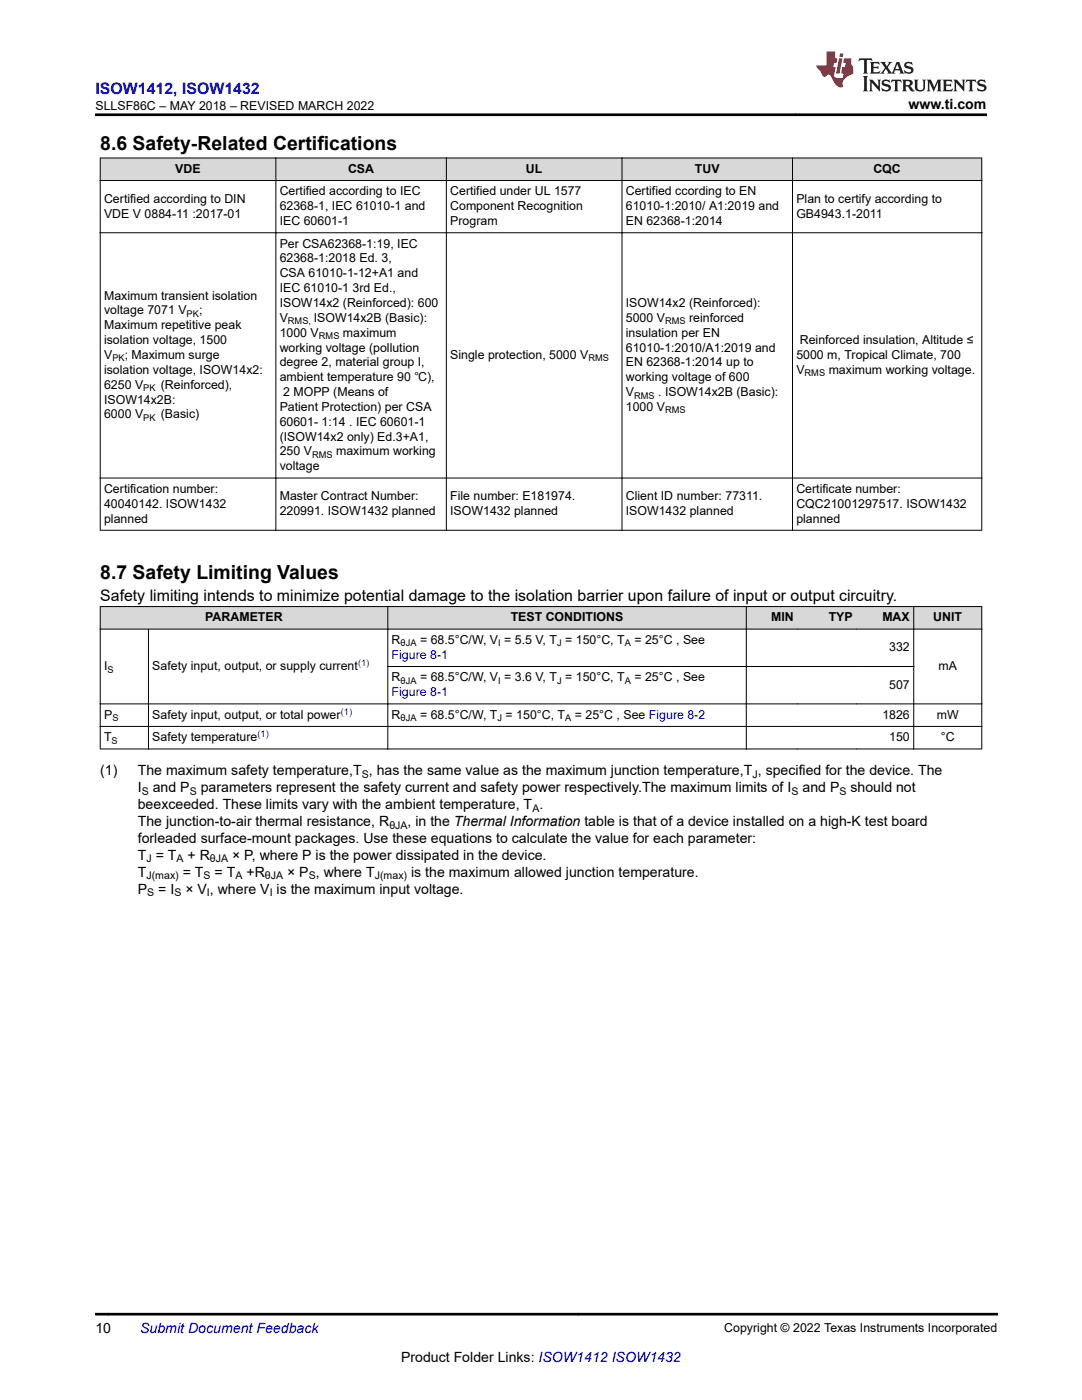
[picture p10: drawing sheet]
<svg xmlns="http://www.w3.org/2000/svg" width="216mm" height="279mm" viewBox="0 0 216 279" stroke-linecap="round" stroke-linejoin="round" font-family="sans-serif">
<defs><g id="words">
<g font-size="3.9">
<text x="20" y="29.9">8.6 Safety-Related Certifications</text>
<text x="20" y="115.6">8.7 Safety Limiting Values</text>
</g>
<text font-size="3.2" fill="#00f" x="19.1" y="18.7">ISOW1412, ISOW1432</text>
<text font-size="3.2" x="20" y="120">Safety limiting intends to minimize potential damage to the isolation barrier upon failure of input or output circuitry.</text>
<g font-size="2.8">
<text x="181.3" y="21.8">www.ti.com</text>
<text x="20" y="154.6">(1)</text>
<text x="27.5" y="154.6">The maximum safety temperature,T , has the same value as the maximum junction temperature,T , specified for the device. The</text>
<text x="27.5" y="161.4">beexceeded. These limits vary with the ambient temperature, T .</text>
<text x="27.5" y="158">I</text>
<text x="30.5" y="158">and P</text>
<text x="40.1" y="158">parameters represent the safety current and safety power respectively.The maximum limits of I</text>
<text x="160.1" y="158">and P</text>
<text x="169.7" y="158">should not</text>
<text x="27.5" y="164.8">The junction-to-air thermal resistance, R</text>
<text x="81.3" y="164.8">, in the Thermal Information table is that of a device installed on a high-K test board</text>
<text x="27.5" y="168.2">forleaded surface-mount packages. Use these equations to calculate the value for each parameter:</text>
<text x="27.5" y="171.6">T = T</text>
<text x="37.4" y="171.6">+ R</text>
<text x="46.3" y="171.6">× P, where P is the power dissipated in the device.</text>
<text x="27.5" y="174.9">T</text>
<text x="27.5" y="178.3">P</text>
<text x="31.6" y="178.3">= I</text>
<text x="36.5" y="174.9">= T</text>
<text x="37" y="178.3">× V , where V is the maximum input voltage.</text>
<text x="42.8" y="174.9">= T</text>
<text x="49.2" y="174.9">+R</text>
<text x="57.3" y="174.9">× P , where T</text>
<text x="82" y="174.9">is the maximum allowed junction temperature.</text>
<text x="19.1" y="266.1">10</text>
<text x="80" y="271.7">Product Folder Links: ISOW1412 ISOW1432</text>
</g>
<text font-size="2.8" fill="#00f" x="28" y="266.1">Submit Document Feedback</text>
<g font-size="2.5">
<text x="19" y="21.9">SLLSF86C – MAY 2018 – REVISED MARCH 2022</text>
<text x="35" y="34.5">VDE</text>
<text x="69.4" y="34.5">CSA</text>
<text x="104.9" y="34.5">UL</text>
<text x="138.7" y="34.5">TUV</text>
<text x="174.3" y="34.5">CQC</text>
<text x="20.8" y="40.5">Certified according to DIN</text>
<text x="55.8" y="39">Certified according to IEC</text>
<text x="55.8" y="42">62368-1, IEC 61010-1 and</text>
<text x="89.8" y="39">Certified under UL 1577</text>
<text x="89.8" y="42">Component Recognition</text>
<text x="124.9" y="39">Certified ccording to EN</text>
<text x="124.9" y="42">61010-1:2010/ A1:2019 and</text>
<text x="158.9" y="40.5">Plan to certify according to</text>
<text x="20.8" y="43.4">VDE V 0884-11 :2017-01</text>
<text x="55.8" y="44.9">IEC 60601-1</text>
<text x="89.8" y="44.9">Program</text>
<text x="124.9" y="44.9">EN 62368-1:2014</text>
<text x="158.9" y="43.4">GB4943.1-2011</text>
<text x="55.8" y="49.4">Per CSA62368-1:19, IEC</text>
<text x="55.8" y="52.4">62368-1:2018 Ed. 3,</text>
<text x="20.8" y="59.8">Maximum transient isolation</text>
<text x="55.8" y="55.3">CSA 61010-1-12+A1 and</text>
<text x="55.8" y="58.3">IEC 61010-1 3rd Ed.,</text>
<text x="20.8" y="65.7">Maximum repetitive peak</text>
<text x="20.8" y="62.7">voltage 7071 V</text>
<text x="39.7" y="62.7">;</text>
<text x="55.8" y="61.3">ISOW14x2 (Reinforced): 600</text>
<text x="55.8" y="64.2">V</text>
<text x="62.6" y="64.2">ISOW14x2B (Basic):</text>
<text x="124.9" y="61.3">ISOW14x2 (Reinforced):</text>
<text x="124.9" y="64.2">5000 V</text>
<text x="137.5" y="64.2">reinforced</text>
<text x="20.8" y="68.7">isolation voltage, 1500</text>
<text x="20.8" y="71.6">V</text>
<text x="24.9" y="71.6">; Maximum surge</text>
<text x="55.8" y="67.2">1000 V</text>
<text x="55.8" y="70.2">working voltage (pollution</text>
<text x="68.4" y="67.2">maximum</text>
<text x="89.8" y="71.6">Single protection, 5000 V</text>
<text x="124.9" y="67.2">insulation per EN</text>
<text x="124.9" y="70.2">61010-1:2010/A1:2019 and</text>
<text x="158.9" y="71.6">5000 m, Tropical Climate, 700</text>
<text x="159.6" y="68.7">Reinforced insulation, Altitude ≤</text>
<text x="20.8" y="74.6">isolation voltage, ISOW14x2:</text>
<text x="20.8" y="77.6">6250 V</text>
<text x="32.1" y="77.6">(Reinforced),</text>
<text x="55.8" y="73.1">degree 2, material group I,</text>
<text x="55.8" y="76.1">ambient temperature 90 ℃),</text>
<text x="124.9" y="73.1">EN 62368-1:2014 up to</text>
<text x="124.9" y="76.1">working voltage of 600</text>
<text x="158.9" y="74.6">V</text>
<text x="165.4" y="74.6">maximum working voltage.</text>
<text x="20.8" y="80.5">ISOW14x2B:</text>
<text x="20.8" y="83.5">6000 V</text>
<text x="32.1" y="83.5">(Basic)</text>
<text x="55.8" y="82">Patient Protection) per CSA</text>
<text x="56.5" y="79">2 MOPP (Means of</text>
<text x="124.9" y="79">V</text>
<text x="124.9" y="82">1000 V</text>
<text x="131.3" y="79">. ISOW14x2B (Basic):</text>
<text x="55.8" y="85">60601- 1:14 . IEC 60601-1</text>
<text x="55.8" y="87.9">(ISOW14x2 only) Ed.3+A1,</text>
<text x="55.8" y="93.9">voltage</text>
<text x="55.8" y="90.9">250 V</text>
<text x="67.1" y="90.9">maximum working</text>
<text x="20.8" y="98.4">Certification number:</text>
<text x="20.8" y="101.3">40040142. ISOW1432</text>
<text x="55.8" y="99.8">Master Contract Number:</text>
<text x="89.8" y="99.8">File number: E181974.</text>
<text x="124.9" y="99.8">Client ID number: 77311.</text>
<text x="158.9" y="98.4">Certificate number:</text>
<text x="158.9" y="101.3">CQC21001297517. ISOW1432</text>
<text x="20.8" y="104.3">planned</text>
<text x="55.8" y="102.8">220991. ISOW1432 planned</text>
<text x="89.8" y="102.8">ISOW1432 planned</text>
<text x="124.9" y="102.8">ISOW1432 planned</text>
<text x="158.9" y="104.3">planned</text>
<text x="41" y="124">PARAMETER</text>
<text x="101.9" y="124">TEST CONDITIONS</text>
<text x="153.9" y="124">MIN</text>
<text x="165.4" y="124">TYP</text>
<text x="176.1" y="124">MAX</text>
<text x="186.2" y="124">UNIT</text>
<text x="78.1" y="128.5">R</text>
<text x="83.8" y="128.5">= 68.5°C/W, V = 5.5 V, T = 150°C, T</text>
<text x="126.6" y="128.5">= 25°C , See</text>
<text x="177.4" y="130">332</text>
<text x="20.8" y="133.7">I</text>
<text x="30.4" y="133.7">Safety input, output, or supply current</text>
<text x="78.1" y="136">R</text>
<text x="83.8" y="136">= 68.5°C/W, V = 3.6 V, T = 150°C, T</text>
<text x="126.6" y="136">= 25°C , See</text>
<text x="177.4" y="137.5">507</text>
<text x="187.3" y="133.7">mA</text>
<text x="20.8" y="143.4">P</text>
<text x="30.4" y="143.4">Safety input, output, or total power</text>
<text x="78.1" y="143.4">R</text>
<text x="83.8" y="143.4">= 68.5°C/W, T = 150°C, T</text>
<text x="114.7" y="143.4">= 25°C , See Figure 8-2</text>
<text x="176.1" y="143.4">1826</text>
<text x="186.9" y="143.4">mW</text>
<text x="20.8" y="147.9">T</text>
<text x="30.4" y="147.9">Safety temperature</text>
<text x="177.4" y="147.9">150</text>
<text x="187.7" y="147.9">°C</text>
<text x="144.5" y="265.8">Copyright © 2022 Texas Instruments Incorporated</text>
</g>
<g font-size="2.5" fill="#00f">
<text x="78.1" y="131.5">Figure 8-1</text>
<text x="78.1" y="138.9">Figure 8-1</text>
</g>
<g font-size="2.1">
<text x="72.2" y="155.2">S</text>
<text x="150.2" y="155.2">J</text>
<text x="28.3" y="158.6">S</text>
<text x="37.9" y="158.6">S</text>
<text x="106.2" y="162">A</text>
<text x="158" y="158.6">S</text>
<text x="167.5" y="158.6">S</text>
<text x="77.7" y="165.3">θJA</text>
<text x="29.2" y="172.1">J</text>
<text x="35.2" y="172.1">A</text>
<text x="41.9" y="172.1">θJA</text>
<text x="29.2" y="175.5">J(max)</text>
<text x="29.4" y="178.9">S</text>
<text x="34.8" y="178.9">S</text>
<text x="40.6" y="175.5">S</text>
<text x="41.3" y="178.9">I</text>
<text x="47" y="175.5">A</text>
<text x="52.9" y="175.5">θJA</text>
<text x="53.8" y="178.9">I</text>
<text x="61.6" y="175.5">S</text>
<text x="74.8" y="175.5">J(max)</text>
</g>
<g font-size="1.8">
<text x="37.2" y="63.2">PK</text>
<text x="57.5" y="64.7">RMS,</text>
<text x="132.7" y="64.7">RMS</text>
<text x="63.6" y="67.7">RMS</text>
<text x="22.4" y="72.1">PK</text>
<text x="117.4" y="72.1">RMS</text>
<text x="160.5" y="75.1">RMS</text>
<text x="28.6" y="78.1">PK</text>
<text x="28.6" y="84">PK</text>
<text x="126.5" y="79.5">RMS</text>
<text x="132.7" y="82.5">RMS</text>
<text x="62.3" y="91.4">RMS</text>
<text x="79.9" y="129">θJA</text>
<text x="99.4" y="129">I</text>
<text x="111.2" y="129">J</text>
<text x="124.7" y="129">A</text>
<text x="21.5" y="134.2">S</text>
<text x="79.9" y="136.5">θJA</text>
<text x="99.4" y="136.5">I</text>
<text x="111.2" y="136.5">J</text>
<text x="124.7" y="136.5">A</text>
<text x="22.4" y="143.9">S</text>
<text x="79.9" y="143.9">θJA</text>
<text x="99.3" y="143.9">J</text>
<text x="112.8" y="143.9">A</text>
<text x="22.3" y="148.4">S</text>
</g>
<g font-size="1.8" fill="#00f">
<text x="71.4" y="132.9">(1)</text>
<text x="68" y="142.6">(1)</text>
<text x="51.4" y="147.1">(1)</text>
</g>
</g></defs>
<g fill="#d8d8d8">
<path d="M20 31.5h175.9v4.5h-175.9z" fill-rule="evenodd"/>
<path d="M20.1 31.6h34.9v4.4h-34.9z" fill-rule="evenodd"/>
<path d="M55.1 31.6h33.9v4.4h-33.9z" fill-rule="evenodd"/>
<path d="M89.1 31.6h34.9v4.4h-34.9z" fill-rule="evenodd"/>
<path d="M124.2 31.6h33.9v4.4h-33.9z" fill-rule="evenodd"/>
<path d="M158.2 31.6h37.6v4.4h-37.6z" fill-rule="evenodd"/>
</g>
<path d="M19.9 31.5h176.1M19.9 36h176.1M20 31.5v74.4M55 31.5v74.4M89.1 31.5v74.4M124.1 31.5v74.4M158.1 31.5v74.4M195.9 31.5v74.4M19.9 46.5h176.1M19.9 95.4h176.1M19.9 105.8h176.1" fill="none" stroke="#000" stroke-width=".2"/>
<g fill="#d8d8d8">
<path d="M20 121.1h175.9v4.5h-175.9z" fill-rule="evenodd"/>
<path d="M20.1 121.1h57.2v4.4h-57.2z" fill-rule="evenodd"/>
<path d="M77.4 121.1h71.5v4.4h-71.5z" fill-rule="evenodd"/>
<path d="M149 121.1h10.1v4.4h-10.1z" fill-rule="evenodd"/>
<path d="M159.1 121.1h11.8v4.4h-11.8z" fill-rule="evenodd"/>
<path d="M170.9 121.1h11.4v4.4h-11.4z" fill-rule="evenodd"/>
<path d="M182.4 121.1h13.4v4.4h-13.4z" fill-rule="evenodd"/>
</g>
<path d="M19.9 121.1h176.1M19.9 125.6h176.1M20 121v28.5M29.6 125.6v23.9M77.4 121v28.5M77.4 133h105M148.9 121v28.5M182.3 121v28.5M195.9 121v28.5M19.9 140.5h176.1M19.9 145h176.1M19.9 149.5h176.1" fill="none" stroke="#000" stroke-width=".2"/>
<path d="M171.5 11.6l-.2 .6 .5-.2h.6v.1v2.2l-.2 .4h1l-.2-.4v-2.2v-.1h.5l.6 .2-.2-.6zM173.6 12.4l.2 .3v1.6l-.2 .4h1.9l.1-.6a1.08 1.08 0 0 1-1.3 .2v-.7h.6l.4 .2v-.7l-.4 .2h-.6v-.5l.2-.2a1 1 0 0 1 1 .3l-.1-.5zM175.7 12.4l.9 1.1-1 1.2h.9l-.2-.2 .5-.8 .4 .8-.2 .2h1.6l-.2-.2 .2-.5h.9l.1 .5-.1 .2h.9l-.2-.4-.8-1.9h-.5l-.9 2.1-.9-1.1 .9-1h-.8l.2 .2-.4 .6-.4-.6 .2-.2zM179 12.8l.4 1h-.7zM180.7 12.5a.65 .65 0 0 0-.2 .7 .65 .65 0 0 0 .6 .5l.6 .1 .1 .3a.79 .79 0 0 1-.7 .4 .79 .79 0 0 1-.7-.5l.1 .7 .2-.1a.93 .93 0 0 0 1.1 0 .93 .93 0 0 0 .4-.9 1.46 1.46 0 0 0-1.2-.6l-.1-.3a1.09 1.09 0 0 1 1.2 .2l-.2-.6-.1 .1-.5-.2zM172.2 15.2l.2 .4v2.2l-.2 .4h1l-.2-.4v-2.2l.2-.4zM173.4 15.9l.2 .4v1.5l-.2 .4h.8l-.3-.4 .1-1.3 1.6 1.8v-2l.2-.4h-.7l.1 .2 .1 1.1-1.2-1.3zM176.2 16a.65 .65 0 0 0-.2 .8 .65 .65 0 0 0 .6 .4l.6 .2 .1 .2a.79 .79 0 0 1-.7 .4 .79 .79 0 0 1-.7-.5l.1 .7 .2-.1a.93 .93 0 0 0 1.1 .1 .93 .93 0 0 0 .4-1 1.46 1.46 0 0 0-1.2-.5l-.1-.4a1.09 1.09 0 0 1 1.2 .2l-.1-.6-.2 .1-.5-.1zM177.9 15.9l-.1 .6a.63 .63 0 0 1 .8-.3v1.6l-.3 .4h1l-.2-.4v-1.6a.66 .66 0 0 1 .8 .3l-.1-.6zM180 15.9l.2 .4v1.5l-.2 .4h1l-.2-.2-.1-.7h.5l.1 .2a.79 .79 0 0 0 1.2 .6l-1-.9a.61 .61 0 0 0 .6-.6 .61 .61 0 0 0-.5-.7zM180.8 16.2h.1a.47 .47 0 0 1 .5 .1 .47 .47 0 0 1 .1 .5l-.1 .1-.7 .1zM182.3 15.9l.2 .2a2.26 2.26 0 0 0 .4 2 1.04 1.04 0 0 0 1.7-.7v-1.3l.2-.2h-.8l.2 .4v1.1a.6 .6 0 0 1-.6 .6 .6 .6 0 0 1-.5-.6v-1.1l.2-.4zM184.9 15.9l.2 .4v1.5l-.2 .4h.8l-.3-.4v-1.4l.9 1.9 .9-1.9v1.4l-.3 .4h1l-.2-.4v-1.5l.2-.4h-.8l-.7 1.5-.6-1.5zM188.1 15.9l.2 .4v1.5l-.2 .4h1.9l.1-.6a1.09 1.09 0 0 1-1.3 .2v-.7h.6l.4 .2v-.6l-.4 .2h-.6v-.6l.2-.1a1.01 1.01 0 0 1 1 .3l-.1-.6zM190.2 15.9l.3 .4v1.5l-.3 .4h.8l-.2-.4v-1.3l1.6 1.8v-2l.2-.4h-.7l.2 .2v1.1l-1.2-1.3zM192.8 15.9l-.1 .6a.63 .63 0 0 1 .8-.3v1.6l-.3 .4h1l-.2-.4v-1.6a.66 .66 0 0 1 .8 .3l-.1-.6zM195.2 16a.65 .65 0 0 0-.2 .8 .65 .65 0 0 0 .6 .4l.6 .2 .2 .2a.79 .79 0 0 1-.7 .4 .79 .79 0 0 1-.7-.5l.1 .7 .2-.1a.93 .93 0 0 0 1 .1 .93 .93 0 0 0 .5-1 1.46 1.46 0 0 0-1.3-.5v-.4a1.09 1.09 0 0 1 1.2 .2l-.2-.6-.2 .1-.5-.1z" fill="#231f20"/>
<path d="M164.9 10.3v2.7h-2l.1 .4 .8 1a.95 .95 0 0 0 1 .9 .59 .59 0 0 1 .5-.4 .59 .59 0 0 1 .5 .3l.4 .8a1.59 1.59 0 0 0 2.1 1.4 1.61 1.61 0 0 1 1-2.3l1-.3-.1-1.5a1.59 1.59 0 0 1-.3-1.7h-1.5l-.2 .9h.6l-.2 .9h-.5l-.2 .9v.3l.4 .1-.1 .9h-.7a.73 .73 0 0 1-1-.7l.3-1.5h-.5l.1-.9h.5l.2-.9h-.5v-1.3zM167.4 11.6l-.6 3.1h.7l.6-3.1zM167.6 10.7l-.1 .6h.7l.1-.6z" fill="#ed1c24"/>
<path d="M19 22.9h177.8M19 262.3h180" fill="none" stroke="#000" stroke-width=".53"/>
<use href="#words"/>
</svg>
